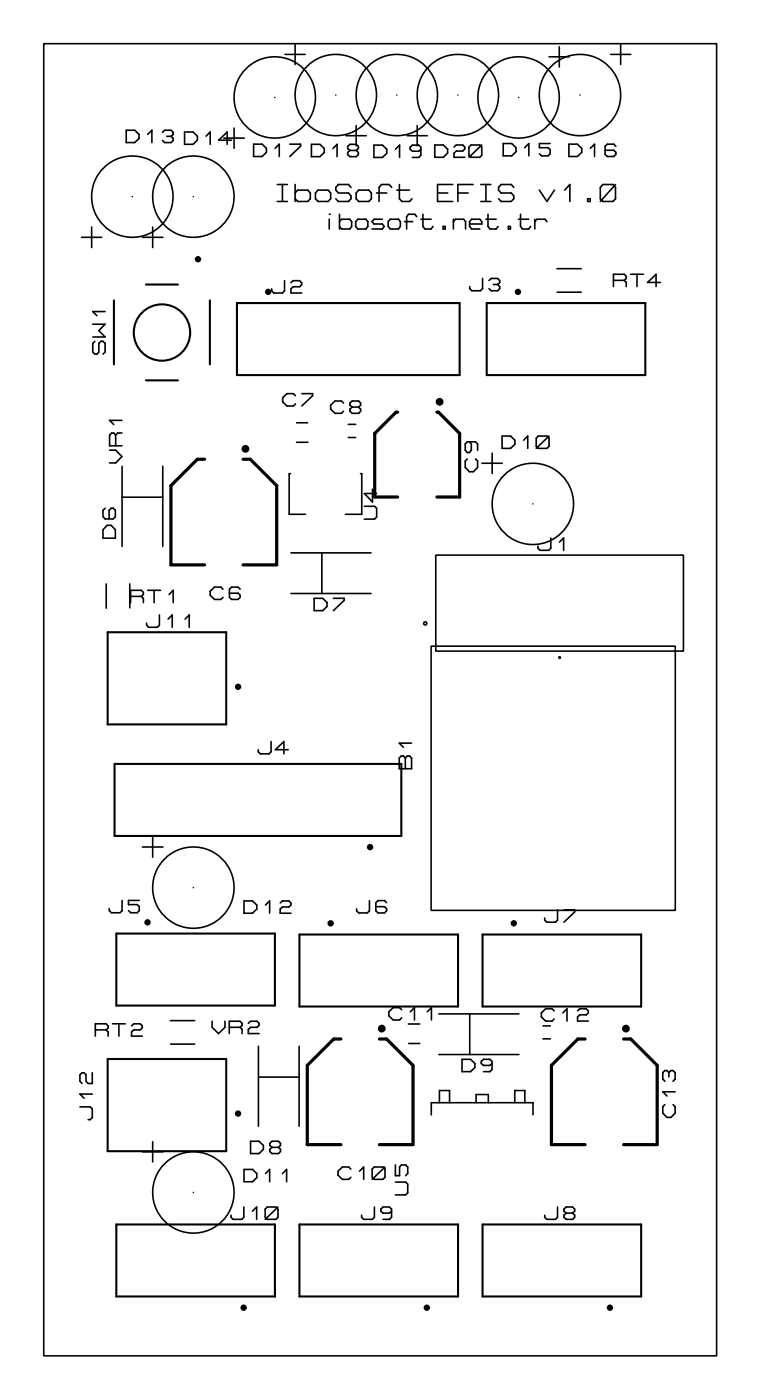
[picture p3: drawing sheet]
<svg xmlns="http://www.w3.org/2000/svg" width="48mm" height="87mm" viewBox="0 0 48 87" stroke-linecap="round" stroke-linejoin="round" font-family="sans-serif">
<g fill="none" stroke="#000" stroke-width=".1">
<path d="M2.7 2.7h42v82h-42zM5.1 14.8h1.2M5.7 14.2v1.3M6.6 19.5h-.8l.2 .2M7.9 8.1h.5l.3 .3v.2l-.3 .3h-.5zM8.3 12.3h.1M8.9 14.8h1.3M9.2 8.4l.3-.3v.8M9.5 14.2v1.3M10.1 8.3l.2-.2h.4l.1 .2-.1 .2M10.4 8.5h.3M10.7 8.5l.1 .1-.1 .3h-.4l-.2-.1"/>
<path d="M11.5 8.2h.5l.3 .3v.3l-.3 .2h-.5zM12.1 12.3h.1M12.9 8.5l.2-.3v.8M14 8.6h1.2M14.4 8.8h-.8l.6-.6v.8M14.6 8v1.3M15.8 9h.6l.2 .3v.2l-.2 .3h-.6zM17.1 6.1h.1M17.2 9.3l.2-.3v.8M17.3 11.5h.6M17.3 12.6h.6M17.6 11.5v1.1"/>
<path d="M17.8 17.5v.7l-.2 .1h-.5l-.1-.3M17.8 3.4h1.2M18.1 9h.7v.1l-.7 .7M18.2 17.7l.1-.2h.4l.1 .3-.1 .1h-.4l-.1 .1v.3h.6M18.4 2.8v1.2M18.4 11.5v1.1M18.4 12.1l.2-.2h.6l.2 .2v.3l-.2 .2h-.6l-.2-.2M19.4 9h.6l.2 .3v.2l-.2 .3h-.6zM19.8 11.9h.7l.1 .2v.3l-.1 .2h-.7l-.1-.2v-.3zM20.5 13.4h.1M20.5 13.7v.6M20.8 9.3l.2-.3v.8"/>
<path d="M21 5.9h.1M21.2 13.8l.1-.1h.5l.1 .1v.3l-.1 .2h-.5l-.1-.2M21.2 13.4v.9M21.6 8.5h1.3M21.8 9.4l-.1-.1v-.2l.1-.1h.4l.2 .1-.2 .3M21.8 9.4l-.1 .1v.2l.1 .1h.4l.2-.1-.2-.3M21.8 9.4h.4M21.9 11.7l-.2-.2h-.6l-.1 .2v.2l.1 .2h.6l.2 .1v.2l-.2 .2h-.6l-.1-.2M22.2 7.8v1.3M22.3 13.7h.5l.2 .1v.3l-.2 .2h-.5l-.1-.2v-.3zM22.4 11.9h.6l.2 .2v.3l-.2 .2h-.6l-.2-.2v-.3zM23.3 9.1h.6l.2 .2v.3l-.2 .2h-.6z"/>
<path d="M23.5 12.1h.6M23.9 13.7h-.6l-.1 .1 .1 .2h.6l.1 .1-.1 .2h-.7M24.4 13.7h.5l.1 .1v.3l-.1 .2h-.5l-.2-.2v-.3zM24.4 11.7l-.1-.2h-.5l-.1 .2v.9M24.7 9.3l.2-.2v.7M24.8 5.9h.1M24.8 11.9h.8M24.9 11.5v.9l.2 .2h.5l.1-.2M25.2 13.8h.6M25.4 8.5h1.3M26 13.5l-.1-.1h-.4l-.1 .1v.8M26 7.8v1.3"/>
<path d="M26.3 9.3l-.2 .1h-.4l-.1-.1v-.1l.1-.1h.4l.2 .1v.5l-.2 .1h-.4M26.3 13.7h.6M26.4 13.4v.7l.1 .2h.4l.1-.2M27.1 9.1h.6l.2 .2v.3l-.2 .2h-.6zM27.3 12.1h.6M27.7 14.1h.1v.2h-.1zM28.3 11.5h-1v1.1h1M28.3 13.8l.1-.1h.5l.2 .1v.5M28.3 13.7v.6M28.3 9.2l.2-.1h.4l.1 .2-.1 .1h-.4l-.2 .2v.2h.7M28.6 5.9h.1M28.6 12.1h.6"/>
<path d="M29.3 14h.8l-.2-.3h-.5l-.1 .1v.3l.1 .2h.5M29.4 9.1h.5l.2 .1v.5l-.2 .1h-.5l-.1-.1v-.5zM29.5 11.5h-.9v1.1M30 11.5h.6M30 12.6h.6M30.1 9.1l-.8 .7M30.1 17.4v.6l-.1 .2h-.6l-.1-.3M30.3 11.5v1.1M30.3 13.7h.7M30.5 13.4v.7l.1 .2h.4l.1-.2M30.5 17.5l.2-.1h.4l.1 .1-.1 .3M30.8 17.8h.3"/>
<path d="M31.1 17.8l.1 .1-.1 .3h-.4l-.2-.2M31.4 9h.5l.3 .2v.3l-.3 .2h-.5zM31.7 14.1h.2v.2h-.2zM32.1 11.7l-.2-.2h-.6l-.2 .2v.2l.2 .2h.6l.2 .1v.2l-.2 .2h-.6l-.2-.2M32.4 13.7h.6M32.4 6.1h.1M32.5 13.4v.7l.1 .2h.4l.1-.2M32.7 9.2l.3-.2v.7M33.4 13.8l.1-.1h.5l.1 .1M33.4 13.7v.6M33.7 11.9l.4 .7 .5-.7M34.3 3.5h1.2"/>
<path d="M34.3 9h-.6v.2h.5l.1 .1v.3l-.1 .1h-.4l-.1-.1M34.8 16.8h1.5M34.8 18.3h1.5M34.9 2.9v1.3M35.2 11.9l.4-.4v1.1M35.5 9h.5l.3 .3v.2l-.3 .3h-.5zM36.2 5.9h.1M36.7 12.4h.1v.2h-.1zM36.8 9.3l.3-.3v.8M37.6 11.5h.7l.1 .2v.7l-.1 .2h-.7l-.1-.2v-.7zM38.1 3.4h1.3M38.3 17.5h.7"/>
<path d="M38.4 11.5l-.9 1.1M38.4 9.1l-.1-.1h-.4l-.1 .1v.5l.1 .2h.4l.1-.2-.1-.2h-.5M38.7 2.8v1.2M39 17.5l.1-.1-.1-.3h-.7v.8M39 17.5l.1 .1v.3M39.4 17.1h.8M39.8 17.1v.8M41.2 17.6h-.8l.5-.5v.8M5.8 20.3h.8l-.4 .4 .4 .4h-.8M5.9 21.3l-.1 .2v.5l.2 .1 .2-.1v-.5l.2-.2 .2 .2v.5l-.2 .1M6.6 31.8l-.2 .1v.4l.2 .1h.5l.1-.1v-.4l-.1-.1-.3 .1v.5M6.6 36.5v1.5"/>
<path d="M6.7 32.8h.2l.3 .3v.5h-.8v-.5zM6.8 28.1h.4l.4 .4-.4 .4h-.4M7.2 27.2l-.1-.1-.3 .1v.7h.8M7.2 27.2v.7M7.6 27.1h-.3l-.1 .1M7.6 26.3h-.8l.3 .2M7.6 29.1v5M7.6 31.1h2.6M8.1 36.5v1.5M8.1 37.3h.7M8.8 37.3l.1-.2-.1-.2h-.7v.8M8.8 37.3l.1 .1v.3"/>
<path d="M9.2 36.9h.8M9.6 36.9v.8M9.9 38.4v.7l-.1 .1h-.5l-.2-.3M10.2 29.1v5M10.5 38.7l.2-.3v.8M10.5 37.1l.3-.2v.8M11.5 38.7l.3-.3v.8M13.9 36.8l-.1-.1h-.4l-.3 .2v.3l.3 .3h.4l.1-.2M15 36.8l-.1-.1h-.4l-.2 .1v.5l.2 .2h.4l.1-.2-.1-.2h-.6M18.1 29.6h-.1v2.5h1.1M18.2 37.1h5M18.2 34.5h5"/>
<path d="M18.4 24.7l-.1-.1h-.4l-.3 .3v.2l.3 .3h.4l.1-.2M18.5 26.4h.7M18.5 27.6h.7M18.8 24.6h.7v.1l-.7 .7M19.6 37.4h.5l.3 .2v.3l-.3 .3h-.5zM20.1 34.5v2.6M20.8 37.4h.7v.1l-.7 .7M21.4 25.2l-.1-.1h-.4l-.3 .2v.3l.3 .2h.4l.1-.1M21.7 27.3h.5M21.7 26.5h.5M22 25.4l-.2 .2v.1l.2 .1h.4l.1-.1-.1-.3M22 25.4l-.2-.1v-.1l.2-.1h.4l.1 .1-.1 .2"/>
<path d="M22 25.4h.4M22.5 29.6h.1v2.5h-1M22.7 31.6h.7l.1 .2v.5l-.1 .1h-.7M23.2 30.6v.8l-.5-.6h.8M27.2 34.7h15.5v6h-15.5zM29.2 28.7l-.2 .1v.4l.3 .3h.2l.3-.3v-.4l-.1-.1M29.3 27.6l.1 .1v.4l-.1 .2h-.1l-.2-.2v-.4l.2-.1h.5l.1 .1v.4M30.1 28.9h1.2M30.7 28.3v1.3M31.3 27.2h.6l.2 .3v.3l-.2 .2h-.6zM32.7 27.5l.2-.3v.8M33.3 31.5h.1"/>
<path d="M33.5 27.4l.1-.2h.5l.2 .2v.5l-.2 .1h-.5l-.1-.1zM34.3 27.2l-.8 .8M34.4 33.6v.7l-.2 .1h-.5l-.1-.3M34.9 33.9l.3-.3v.8M7.6 56.3v.6l-.1 .1h-.6l-.1-.2M8.7 56.3h-.7v.2h.6l.1 .1v.3l-.1 .1h-.4l-.2-.1M8.9 52.9h1.3M9.5 52.3v1.3M12.1 55.5h.1M15.2 56.3h.6l.2 .3v.2l-.2 .3h-.6zM16.6 56.6l.2-.3v.8M16.9 46.3v.7l-.1 .1h-.6l-.1-.3"/>
<path d="M17.5 56.4l.1-.1h.4l.2 .3-.2 .1h-.4l-.1 .1v.3h.7M18 46.8h-.8l.5-.5v.8M23.1 56.3v.6l-.2 .1h-.5l-.1-.2M24.1 56.4l-.1-.1h-.4l-.1 .1v.5l.1 .1h.4l.1-.1-.1-.2h-.5M24.9 47.4l.1-.2 .3 .2 .3-.2 .1 .2v.6h-.8zM25.3 47.4v.6M25.7 46.4h-.8l.3 .3M26.9 40.4h15.2v16.5h-15.2zM34.8 56.9v.6l-.1 .1h-.6l-.1-.2M35.2 56.9h.7v.1l-.7 .6M5 69.2h.6l.2 .1v.5l-.3 .2M5.8 67v.7h-.3l-.1-.1v-.4l-.2-.2-.2 .2v.4l.1 .1"/>
<path d="M5.8 68.4h-.8l.2 .2M5.9 64.4h.7M6.6 64.4l.1-.2-.1-.2h-.7v.7M6.6 64.4l.1 .1v.2M7 64h.8M7.4 64v.7M8.2 64.1l.1-.1h.4l.2 .2-.2 .2h-.4l-.1 .1v.2h.7M8.9 72h1.3M9.5 71.3v1.3M10.6 63.8h1.5M10.6 65.2h1.5M12.1 74.5h.1"/>
<path d="M13.2 63.8v.4l.4 .4 .4-.4v-.4M14.3 64.2h.7M15 64.2l.1-.1-.1-.3h-.7v.8M15 64.2l.1 .1v.3M15.2 75.4v.7l-.1 .1h-.6l-.1-.3M15.2 73.1h.6l.2 .2v.3l-.2 .2h-.6zM15.5 63.9l.1-.1h.4l.2 .3-.2 .1h-.4l-.1 .1v.3h.7M15.6 71.3h.6l.2 .3v.2l-.2 .3h-.6zM15.8 75.7l.2-.3v.8M16.1 65.4v5M16.1 67.3h2.6M16.6 73.3l.2-.2v.7"/>
<path d="M16.7 75.4h.5l.1 .2v.5l-.1 .1h-.5l-.2-.1v-.5zM17 71.7l-.2-.1v-.2l.2-.1h.4l.1 .1-.1 .3M17 71.7l-.2 .1v.2l.2 .1h.4l.1-.1-.1-.3M17 71.7h.4M17.3 75.4l-.8 .8M17.6 73.3l.3-.2v.7M18.7 65.4v5M21.9 73.1l-.1-.2h-.4l-.3 .3v.2l.3 .3h.4l.1-.1M22.4 73.2l.3-.3v.8M23.2 73.1l.2-.2h.5l.1 .2v.5l-.1 .1h-.5l-.2-.1zM23.4 75.4v.7l-.2 .1h-.5l-.1-.3M24 72.9l-.8 .8"/>
<path d="M24.4 75.7l-.1 .1h-.4l-.1-.1v-.1l.1-.2h.4l.1 .2v.5l-.1 .1h-.4M24.7 72.8v.7h.2v-.6l.2-.1h.2l.1 .1v.4l-.1 .2M24.7 73.9h.6l.1 .1v.5l-.1 .2h-.6M25.1 63.1l-.2-.1h-.4l-.2 .2v.3l.2 .2h.4l.2-.1M25.5 64h.7M25.5 65.2h.7M25.6 63.2l.3-.2v.7M26.7 63.2l.2-.2v.7M26.9 69.7v-.8h6.4v.8M27.4 65.9h5M27.4 63.4h5M27.4 68.9v-.8h.7v.8"/>
<path d="M28.8 66.2h.6l.2 .3v.2l-.2 .3h-.6zM29.3 63.4v2.5M29.7 68.9v-.5h.8v.5M30.7 66.5l-.1 .1h-.4l-.2-.1v-.2l.2-.1h.4l.1 .1v.5l-.1 .2h-.4M32.1 68.9v-.8h.7v.8M33.9 64.1h.4M33.9 64.9h.4M34.6 63.2l-.1-.2h-.4l-.3 .3v.2l.3 .3h.4l.1-.1M34.8 75.4v.7l-.1 .1h-.6l-.1-.3M35.1 63.3l.3-.3v.8M35.3 75.8l-.1-.1v-.1l.1-.2h.4l.2 .2-.2 .2M35.3 75.8l-.1 .1v.2l.1 .1h.4l.2-.1-.2-.3"/>
<path d="M35.3 75.8h.4M36 63.2l.2-.2h.4l.1 .3-.1 .1h-.4l-.2 .1v.3h.7M41.5 69l-.1 .2v.4l.2 .2h.3l.2-.2v-.4l-.1-.2M41.7 67l.2-.1 .2 .1v.4l-.1 .2M41.7 67l-.1-.1-.2 .1v.4l.1 .2M41.7 67v.3M42.1 68.2h-.7l.2 .3"/>
<circle cx="8.3" cy="12.3" r="2.54"/>
<circle cx="12.1" cy="12.3" r="2.54"/>
<circle cx="17.1" cy="6.1" r="2.54"/>
<circle cx="21" cy="5.9" r="2.54"/>
<circle cx="24.8" cy="5.9" r="2.54"/>
<circle cx="28.6" cy="5.9" r="2.54"/>
<circle cx="32.4" cy="6.1" r="2.54"/>
<circle cx="36.2" cy="5.9" r="2.54"/>
<circle cx="33.3" cy="31.5" r="2.54"/>
<circle cx="12.1" cy="55.5" r="2.54"/>
<circle cx="34.9" cy="41.1" r=".05"/>
<circle cx="12.1" cy="74.5" r="2.54"/>
</g>
<g fill="none" stroke="#000" stroke-width=".13">
<path d="M7.1 18.8v4M9.1 17.8h2M13.1 18.8v4M14.8 18.9h13.9v4.5h-13.9zM30.4 18.9h9.9v4.5h-9.9zM6.7 39.5h7.4v5.8h-7.4zM9.1 23.8h2M7.1 47.7h17.9v4.5h-17.9zM7.3 58.3h9.9v4.5h-9.9zM18.7 58.4h9.9v4.5h-9.9zM30.1 58.4h9.9v4.5h-9.9zM6.7 66.2h7.4v5.7h-7.4z"/>
<path d="M7.3 76.5h9.9v4.5h-9.9zM18.7 76.5h9.9v4.5h-9.9zM30.1 76.5h9.9v4.5h-9.9z"/>
<circle cx="10.1" cy="20.8" r="1.76"/>
</g>
<g fill="none" stroke="#000" stroke-width=".2">
<path d="M12.8 28.7h-.5l-1.6 1.6v5h2.1M15.2 28.7h.4l1.7 1.6v5h-2.1M24.8 25.8h-.1l-1.3 1.3v4h1.4M27.3 25.8h.1l1.3 1.3v4h-1.4M21.3 64.9h-.5l-1.6 1.7v4.9h2.1M23.7 64.9h.4l1.7 1.7v4.9h-2.1M36.5 64.9h-.4l-1.7 1.7v4.9h2.1M38.9 64.9h.5l1.6 1.7v4.9h-2.1"/>
<circle cx="12.4" cy="16.2" r=".1"/>
<circle cx="16.7" cy="18.2" r=".1"/>
<circle cx="32.3" cy="18.2" r=".1"/>
<circle cx="26.5" cy="39" r=".05"/>
<circle cx="9.2" cy="57.6" r=".1"/>
<circle cx="14.9" cy="42.9" r=".1"/>
<circle cx="20.6" cy="57.7" r=".1"/>
<circle cx="23.1" cy="52.9" r=".1"/>
<circle cx="32.1" cy="57.7" r=".1"/>
<circle cx="14.9" cy="69.6" r=".1"/>
<circle cx="15.2" cy="81.7" r=".1"/>
<circle cx="26.6" cy="81.7" r=".1"/>
<circle cx="38.1" cy="81.7" r=".1"/>
</g>
<g fill="none" stroke="#000" stroke-width=".25">
<circle cx="15.3" cy="28" r=".12"/>
<circle cx="27.4" cy="25.1" r=".12"/>
<circle cx="23.8" cy="64.3" r=".12"/>
<circle cx="39.1" cy="64.3" r=".12"/>
</g>
</svg>
